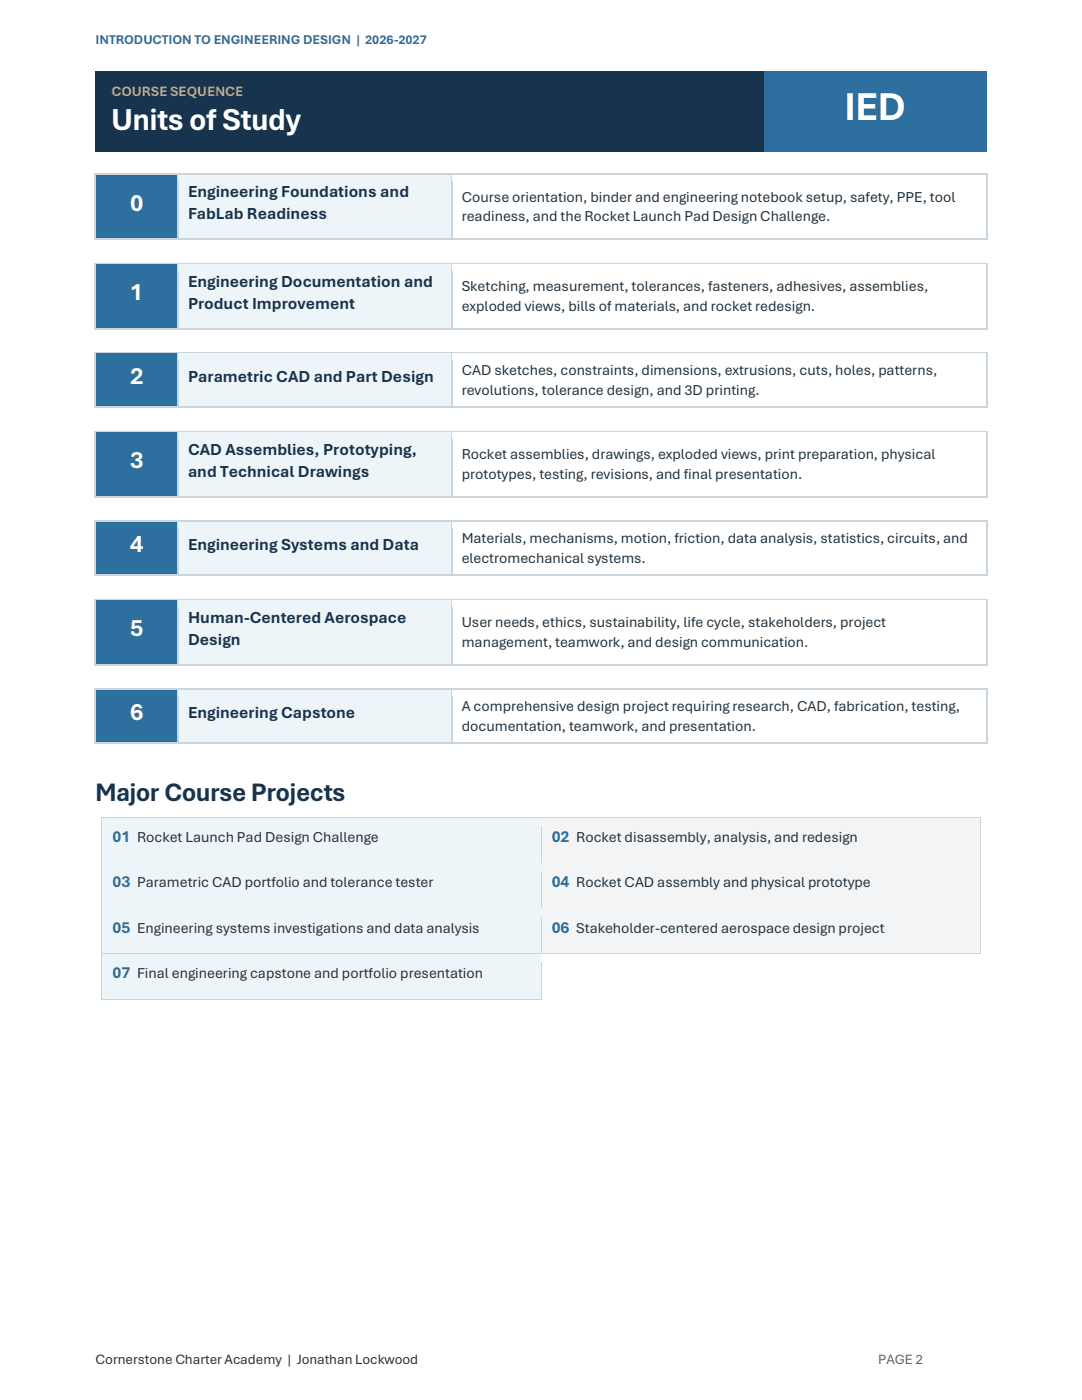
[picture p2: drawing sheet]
<svg xmlns="http://www.w3.org/2000/svg" width="216mm" height="279mm" viewBox="0 0 216 279" stroke-linecap="round" stroke-linejoin="round" font-family="sans-serif">
<defs><g id="words">
<text font-size="8.1" fill="#fff" x="168.6" y="24">IED</text>
<text font-size="6.3" fill="#fff" x="22.2" y="26">Units of Study</text>
<text font-size="5.3" fill="#17334d" x="19" y="159.9">Major Course Projects</text>
<g font-size="5" fill="#fff">
<text x="26" y="42">0</text>
<text x="26" y="59.9">1</text>
<text x="26" y="76.7">2</text>
<text x="26" y="93.4">3</text>
<text x="26" y="110.2">4</text>
<text x="26" y="127">5</text>
<text x="26" y="143.8">6</text>
</g>
<g font-size="3.3" fill="#17334d">
<text x="37.5" y="39.4">Engineering Foundations and</text>
<text x="37.5" y="43.7">FabLab Readiness</text>
<text x="37.5" y="57.3">Engineering Documentation and</text>
<text x="37.5" y="61.6">Product Improvement</text>
<text x="37.5" y="76.2">Parametric CAD and Part Design</text>
<text x="37.5" y="90.8">CAD Assemblies, Prototyping,</text>
<text x="37.5" y="95.1">and Technical Drawings</text>
<text x="37.5" y="109.7">Engineering Systems and Data</text>
<text x="37.5" y="124.4">Human-Centered Aerospace</text>
<text x="37.5" y="128.7">Design</text>
<text x="37.5" y="143.3">Engineering Capstone</text>
</g>
<g font-size="3.3" fill="#2d6f9f">
<text x="22.4" y="168">01 Rocket Launch Pad Design Challenge</text>
<text x="110.1" y="168">02 Rocket disassembly, analysis, and redesign</text>
<text x="22.4" y="177.1">03 Parametric CAD portfolio and tolerance tester</text>
<text x="110.1" y="177.1">04 Rocket CAD assembly and physical prototype</text>
<text x="22.4" y="186.1">05 Engineering systems investigations and data analysis</text>
<text x="110.1" y="186.1">06 Stakeholder-centered aerospace design project</text>
<text x="22.4" y="195.2">07 Final engineering capstone and portfolio presentation</text>
</g>
<g font-size="3" fill="#24313b">
<text x="92.1" y="40.2">Course orientation, binder and engineering notebook setup, safety, PPE, tool</text>
<text x="92.1" y="44.1">readiness, and the Rocket Launch Pad Design Challenge.</text>
<text x="92.1" y="58.1">Sketching, measurement, tolerances, fasteners, adhesives, assemblies,</text>
<text x="92.1" y="62">exploded views, bills of materials, and rocket redesign.</text>
<text x="92.1" y="74.9">CAD sketches, constraints, dimensions, extrusions, cuts, holes, patterns,</text>
<text x="92.1" y="78.7">revolutions, tolerance design, and 3D printing.</text>
<text x="92.1" y="91.7">Rocket assemblies, drawings, exploded views, print preparation, physical</text>
<text x="92.1" y="95.5">prototypes, testing, revisions, and final presentation.</text>
<text x="92.1" y="108.4">Materials, mechanisms, motion, friction, data analysis, statistics, circuits, and</text>
<text x="92.1" y="112.3">electromechanical systems.</text>
<text x="92.1" y="125.2">User needs, ethics, sustainability, life cycle, stakeholders, project</text>
<text x="92.1" y="129">management, teamwork, and design communication.</text>
<text x="92.1" y="142">A comprehensive design project requiring research, CAD, fabrication, testing,</text>
<text x="92.1" y="145.8">documentation, teamwork, and presentation.</text>
</g>
<text font-size="2.8" fill="#d9a62e" x="22.2" y="19.1">COURSE SEQUENCE</text>
<text font-size="2.8" fill="#24313b" x="19" y="272.3">Cornerstone Charter Academy | Jonathan Lockwood</text>
<text font-size="2.8" fill="#566675" x="175.3" y="272.3">PAGE 2</text>
<text font-size="2.7" fill="#2d6f9f" x="19" y="8.8">INTRODUCTION TO ENGINEERING DESIGN | 2026-2027</text>
</g></defs>
<g fill="#17334d">
<path d="M19 14.3h133.4v16h-133.4z" fill-rule="evenodd"/>
<path d="M22.2 16.4h127.1v3.7h-127.1z" fill-rule="evenodd"/>
<path d="M22.2 20.1h127.1v8.1h-127.1z" fill-rule="evenodd"/>
</g>
<g fill="#2d6f9f">
<path d="M152.4 14.3h44.5v16h-44.5z" fill-rule="evenodd"/>
<path d="M154.5 16.4h40.3v10.4h-40.3z" fill-rule="evenodd"/>
</g>
<path d="M19 14.3h133.4v2.1h-133.4z" fill-rule="evenodd" fill="#17334d"/>
<path d="M152.4 14.3h44.5v2.1h-44.5z" fill-rule="evenodd" fill="#2d6f9f"/>
<path d="M19 28.2h133.4v2.1h-133.4z" fill-rule="evenodd" fill="#17334d"/>
<g fill="#2d6f9f">
<path d="M152.4 28.2h44.5v2.1h-44.5z" fill-rule="evenodd"/>
<path d="M19.2 34.8h16.3v12.8h-16.3z" fill-rule="evenodd"/>
<path d="M21 37.4h12.6v7.7h-12.6z" fill-rule="evenodd"/>
</g>
<g fill="#eef5f9">
<path d="M35.7 34.8h54.4v12.8h-54.4z" fill-rule="evenodd"/>
<path d="M37.5 36.2h50.7v4.3h-50.7z" fill-rule="evenodd"/>
<path d="M37.5 40.5h50.7v5.7h-50.7z" fill-rule="evenodd"/>
</g>
<g fill="#fff">
<path d="M90.3 34.8h106.5v12.8h-106.5z" fill-rule="evenodd"/>
<path d="M92.1 37.4h102.8v3.8h-102.8z" fill-rule="evenodd"/>
<path d="M92.1 41.2h102.8v3.9h-102.8z" fill-rule="evenodd"/>
</g>
<g fill="#cbd5dd">
<path d="M18.9 34.6h.2v1.6h-.2z" fill-rule="evenodd"/>
<path d="M18.9 34.6h.2v.2h-.2z" fill-rule="evenodd"/>
</g>
<path d="M19.1 34.7h16.3" fill="none" stroke="#cbd5dd" stroke-width=".21"/>
<path d="M19.1 34.8h16.3v1.4h-16.3z" fill-rule="evenodd" fill="#2d6f9f"/>
<g fill="#cbd5dd">
<path d="M35.4 34.8h.3v1.4h-.3z" fill-rule="evenodd"/>
<path d="M35.4 34.6h.3v.2h-.3z" fill-rule="evenodd"/>
</g>
<path d="M35.7 34.7h54.4" fill="none" stroke="#cbd5dd" stroke-width=".21"/>
<path d="M35.7 34.8h54.4v1.4h-54.4z" fill-rule="evenodd" fill="#eef5f9"/>
<g fill="#cbd5dd">
<path d="M90.1 34.8h.2v1.4h-.2z" fill-rule="evenodd"/>
<path d="M90.1 34.6h.2v.2h-.2z" fill-rule="evenodd"/>
</g>
<path d="M90.3 34.7h106.5" fill="none" stroke="#cbd5dd" stroke-width=".21"/>
<path d="M90.3 34.8h106.5v1.4h-106.5z" fill-rule="evenodd" fill="#fff"/>
<g fill="#cbd5dd">
<path d="M196.8 34.6h.2v1.6h-.2z" fill-rule="evenodd"/>
<path d="M196.8 34.6h.2v.2h-.2z" fill-rule="evenodd"/>
</g>
<path d="M19 46.2h16.6v1.4h-16.6z" fill-rule="evenodd" fill="#2d6f9f"/>
<path d="M19 36.2v11.4" fill="none" stroke="#cbd5dd" stroke-width=".21"/>
<g fill="#cbd5dd">
<path d="M18.9 47.6h.2v.2h-.2z" fill-rule="evenodd"/>
<path d="M18.9 47.6h.2v.2h-.2z" fill-rule="evenodd"/>
</g>
<path d="M19.1 47.7h16.3" fill="none" stroke="#cbd5dd" stroke-width=".21"/>
<path d="M35.6 46.2h54.6v1.4h-54.6z" fill-rule="evenodd" fill="#eef5f9"/>
<path d="M35.5 36.2v11.4" fill="none" stroke="#cbd5dd" stroke-width=".21"/>
<path d="M35.4 47.6h.3v.2h-.3z" fill-rule="evenodd" fill="#cbd5dd"/>
<path d="M35.7 47.7h54.4" fill="none" stroke="#cbd5dd" stroke-width=".21"/>
<path d="M90.2 46.2h106.7v1.4h-106.7z" fill-rule="evenodd" fill="#fff"/>
<path d="M90.2 36.2v11.4" fill="none" stroke="#cbd5dd" stroke-width=".21"/>
<path d="M90.1 47.6h.2v.2h-.2z" fill-rule="evenodd" fill="#cbd5dd"/>
<path d="M196.9 36.2v11.4M90.3 47.7h106.5" fill="none" stroke="#cbd5dd" stroke-width=".21"/>
<g fill="#cbd5dd">
<path d="M196.8 47.6h.2v.2h-.2z" fill-rule="evenodd"/>
<path d="M196.8 47.6h.2v.2h-.2z" fill-rule="evenodd"/>
</g>
<g fill="#2d6f9f">
<path d="M19.2 52.8h16.3v12.7h-16.3z" fill-rule="evenodd"/>
<path d="M21 55.3h12.6v7.7h-12.6z" fill-rule="evenodd"/>
</g>
<g fill="#eef5f9">
<path d="M35.7 52.8h54.4v12.7h-54.4z" fill-rule="evenodd"/>
<path d="M37.5 54.2h50.7v4.2h-50.7z" fill-rule="evenodd"/>
<path d="M37.5 58.4h50.7v5.7h-50.7z" fill-rule="evenodd"/>
</g>
<g fill="#fff">
<path d="M90.3 52.8h106.5v12.7h-106.5z" fill-rule="evenodd"/>
<path d="M92.1 55.3h102.8v3.8h-102.8z" fill-rule="evenodd"/>
<path d="M92.1 59.1h102.8v3.9h-102.8z" fill-rule="evenodd"/>
</g>
<g fill="#cbd5dd">
<path d="M18.9 52.5h.2v1.6h-.2z" fill-rule="evenodd"/>
<path d="M18.9 52.5h.2v.2h-.2z" fill-rule="evenodd"/>
</g>
<path d="M19.1 52.6h16.3" fill="none" stroke="#cbd5dd" stroke-width=".21"/>
<path d="M19.1 52.7h16.3v1.4h-16.3z" fill-rule="evenodd" fill="#2d6f9f"/>
<g fill="#cbd5dd">
<path d="M35.4 52.7h.3v1.4h-.3z" fill-rule="evenodd"/>
<path d="M35.4 52.5h.3v.2h-.3z" fill-rule="evenodd"/>
</g>
<path d="M35.7 52.6h54.4" fill="none" stroke="#cbd5dd" stroke-width=".21"/>
<path d="M35.7 52.7h54.4v1.4h-54.4z" fill-rule="evenodd" fill="#eef5f9"/>
<g fill="#cbd5dd">
<path d="M90.1 52.7h.2v1.4h-.2z" fill-rule="evenodd"/>
<path d="M90.1 52.5h.2v.2h-.2z" fill-rule="evenodd"/>
</g>
<path d="M90.3 52.6h106.5" fill="none" stroke="#cbd5dd" stroke-width=".21"/>
<path d="M90.3 52.7h106.5v1.4h-106.5z" fill-rule="evenodd" fill="#fff"/>
<g fill="#cbd5dd">
<path d="M196.8 52.5h.2v1.6h-.2z" fill-rule="evenodd"/>
<path d="M196.8 52.5h.2v.2h-.2z" fill-rule="evenodd"/>
</g>
<path d="M19 64.1h16.6v1.4h-16.6z" fill-rule="evenodd" fill="#2d6f9f"/>
<path d="M19 54.1v11.4" fill="none" stroke="#cbd5dd" stroke-width=".21"/>
<g fill="#cbd5dd">
<path d="M18.9 65.5h.2v.3h-.2z" fill-rule="evenodd"/>
<path d="M18.9 65.5h.2v.3h-.2z" fill-rule="evenodd"/>
</g>
<path d="M19.1 65.6h16.3" fill="none" stroke="#cbd5dd" stroke-width=".21"/>
<path d="M35.6 64.1h54.6v1.4h-54.6z" fill-rule="evenodd" fill="#eef5f9"/>
<path d="M35.5 54.1v11.4" fill="none" stroke="#cbd5dd" stroke-width=".21"/>
<path d="M35.4 65.5h.3v.3h-.3z" fill-rule="evenodd" fill="#cbd5dd"/>
<path d="M35.7 65.6h54.4" fill="none" stroke="#cbd5dd" stroke-width=".21"/>
<path d="M90.2 64.1h106.7v1.4h-106.7z" fill-rule="evenodd" fill="#fff"/>
<path d="M90.2 54.1v11.4" fill="none" stroke="#cbd5dd" stroke-width=".21"/>
<path d="M90.1 65.5h.2v.3h-.2z" fill-rule="evenodd" fill="#cbd5dd"/>
<path d="M196.9 54.1v11.4M90.3 65.6h106.5" fill="none" stroke="#cbd5dd" stroke-width=".21"/>
<g fill="#cbd5dd">
<path d="M196.8 65.5h.2v.3h-.2z" fill-rule="evenodd"/>
<path d="M196.8 65.5h.2v.3h-.2z" fill-rule="evenodd"/>
</g>
<g fill="#2d6f9f">
<path d="M19.2 70.6h16.3v10.6h-16.3z" fill-rule="evenodd"/>
<path d="M21 72h12.6v7.8h-12.6z" fill-rule="evenodd"/>
</g>
<g fill="#eef5f9">
<path d="M35.7 70.6h54.4v10.6h-54.4z" fill-rule="evenodd"/>
<path d="M37.5 73h50.7v5.7h-50.7z" fill-rule="evenodd"/>
</g>
<g fill="#fff">
<path d="M90.3 70.6h106.5v10.6h-106.5z" fill-rule="evenodd"/>
<path d="M92.1 72.1h102.8v3.8h-102.8z" fill-rule="evenodd"/>
<path d="M92.1 75.9h102.8v3.9h-102.8z" fill-rule="evenodd"/>
</g>
<g fill="#cbd5dd">
<path d="M18.9 70.4h.2v1.6h-.2z" fill-rule="evenodd"/>
<path d="M18.9 70.4h.2v.2h-.2z" fill-rule="evenodd"/>
</g>
<path d="M19.1 70.5h16.3" fill="none" stroke="#cbd5dd" stroke-width=".21"/>
<path d="M19.1 70.6h16.3v1.4h-16.3z" fill-rule="evenodd" fill="#2d6f9f"/>
<g fill="#cbd5dd">
<path d="M35.4 70.6h.3v1.4h-.3z" fill-rule="evenodd"/>
<path d="M35.4 70.4h.3v.2h-.3z" fill-rule="evenodd"/>
</g>
<path d="M35.7 70.5h54.4" fill="none" stroke="#cbd5dd" stroke-width=".21"/>
<path d="M35.7 70.6h54.4v1.4h-54.4z" fill-rule="evenodd" fill="#eef5f9"/>
<g fill="#cbd5dd">
<path d="M90.1 70.6h.2v1.4h-.2z" fill-rule="evenodd"/>
<path d="M90.1 70.4h.2v.2h-.2z" fill-rule="evenodd"/>
</g>
<path d="M90.3 70.5h106.5" fill="none" stroke="#cbd5dd" stroke-width=".21"/>
<path d="M90.3 70.6h106.5v1.4h-106.5z" fill-rule="evenodd" fill="#fff"/>
<g fill="#cbd5dd">
<path d="M196.8 70.4h.2v1.6h-.2z" fill-rule="evenodd"/>
<path d="M196.8 70.4h.2v.2h-.2z" fill-rule="evenodd"/>
</g>
<path d="M19 79.8h16.6v1.4h-16.6z" fill-rule="evenodd" fill="#2d6f9f"/>
<path d="M19 72v9.2" fill="none" stroke="#cbd5dd" stroke-width=".21"/>
<g fill="#cbd5dd">
<path d="M18.9 81.2h.2v.2h-.2z" fill-rule="evenodd"/>
<path d="M18.9 81.2h.2v.2h-.2z" fill-rule="evenodd"/>
</g>
<path d="M19.1 81.3h16.3" fill="none" stroke="#cbd5dd" stroke-width=".21"/>
<path d="M35.6 79.8h54.6v1.4h-54.6z" fill-rule="evenodd" fill="#eef5f9"/>
<path d="M35.5 72v9.2" fill="none" stroke="#cbd5dd" stroke-width=".21"/>
<path d="M35.4 81.2h.3v.2h-.3z" fill-rule="evenodd" fill="#cbd5dd"/>
<path d="M35.7 81.3h54.4" fill="none" stroke="#cbd5dd" stroke-width=".21"/>
<path d="M90.2 79.8h106.7v1.4h-106.7z" fill-rule="evenodd" fill="#fff"/>
<path d="M90.2 72v9.2" fill="none" stroke="#cbd5dd" stroke-width=".21"/>
<path d="M90.1 81.2h.2v.2h-.2z" fill-rule="evenodd" fill="#cbd5dd"/>
<path d="M196.9 72v9.2M90.3 81.3h106.5" fill="none" stroke="#cbd5dd" stroke-width=".21"/>
<g fill="#cbd5dd">
<path d="M196.8 81.2h.2v.2h-.2z" fill-rule="evenodd"/>
<path d="M196.8 81.2h.2v.2h-.2z" fill-rule="evenodd"/>
</g>
<g fill="#2d6f9f">
<path d="M19.2 86.3h16.3v12.8h-16.3z" fill-rule="evenodd"/>
<path d="M21 88.8h12.6v7.7h-12.6z" fill-rule="evenodd"/>
</g>
<g fill="#eef5f9">
<path d="M35.7 86.3h54.4v12.8h-54.4z" fill-rule="evenodd"/>
<path d="M37.5 87.7h50.7v4.3h-50.7z" fill-rule="evenodd"/>
<path d="M37.5 92h50.7v5.7h-50.7z" fill-rule="evenodd"/>
</g>
<g fill="#fff">
<path d="M90.3 86.3h106.5v12.8h-106.5z" fill-rule="evenodd"/>
<path d="M92.1 88.8h102.8v3.9h-102.8z" fill-rule="evenodd"/>
<path d="M92.1 92.7h102.8v3.8h-102.8z" fill-rule="evenodd"/>
</g>
<g fill="#cbd5dd">
<path d="M18.9 86h.2v1.6h-.2z" fill-rule="evenodd"/>
<path d="M18.9 86h.2v.2h-.2z" fill-rule="evenodd"/>
</g>
<path d="M19.1 86.1h16.3" fill="none" stroke="#cbd5dd" stroke-width=".21"/>
<path d="M19.1 86.2h16.3v1.4h-16.3z" fill-rule="evenodd" fill="#2d6f9f"/>
<g fill="#cbd5dd">
<path d="M35.4 86.2h.3v1.4h-.3z" fill-rule="evenodd"/>
<path d="M35.4 86h.3v.2h-.3z" fill-rule="evenodd"/>
</g>
<path d="M35.7 86.1h54.4" fill="none" stroke="#cbd5dd" stroke-width=".21"/>
<path d="M35.7 86.2h54.4v1.4h-54.4z" fill-rule="evenodd" fill="#eef5f9"/>
<g fill="#cbd5dd">
<path d="M90.1 86.2h.2v1.4h-.2z" fill-rule="evenodd"/>
<path d="M90.1 86h.2v.2h-.2z" fill-rule="evenodd"/>
</g>
<path d="M90.3 86.1h106.5" fill="none" stroke="#cbd5dd" stroke-width=".21"/>
<path d="M90.3 86.2h106.5v1.4h-106.5z" fill-rule="evenodd" fill="#fff"/>
<g fill="#cbd5dd">
<path d="M196.8 86h.2v1.6h-.2z" fill-rule="evenodd"/>
<path d="M196.8 86h.2v.2h-.2z" fill-rule="evenodd"/>
</g>
<path d="M19 97.7h16.6v1.4h-16.6z" fill-rule="evenodd" fill="#2d6f9f"/>
<path d="M19 87.6v11.5" fill="none" stroke="#cbd5dd" stroke-width=".21"/>
<g fill="#cbd5dd">
<path d="M18.9 99.1h.2v.2h-.2z" fill-rule="evenodd"/>
<path d="M18.9 99.1h.2v.2h-.2z" fill-rule="evenodd"/>
</g>
<path d="M19.1 99.2h16.3" fill="none" stroke="#cbd5dd" stroke-width=".21"/>
<path d="M35.6 97.7h54.6v1.4h-54.6z" fill-rule="evenodd" fill="#eef5f9"/>
<path d="M35.5 87.6v11.5" fill="none" stroke="#cbd5dd" stroke-width=".21"/>
<path d="M35.4 99.1h.3v.2h-.3z" fill-rule="evenodd" fill="#cbd5dd"/>
<path d="M35.7 99.2h54.4" fill="none" stroke="#cbd5dd" stroke-width=".21"/>
<path d="M90.2 97.7h106.7v1.4h-106.7z" fill-rule="evenodd" fill="#fff"/>
<path d="M90.2 87.6v11.5" fill="none" stroke="#cbd5dd" stroke-width=".21"/>
<path d="M90.1 99.1h.2v.2h-.2z" fill-rule="evenodd" fill="#cbd5dd"/>
<path d="M90.3 99.2h106.5M196.9 87.6v11.5" fill="none" stroke="#cbd5dd" stroke-width=".21"/>
<g fill="#cbd5dd">
<path d="M196.8 99.1h.2v.2h-.2z" fill-rule="evenodd"/>
<path d="M196.8 99.1h.2v.2h-.2z" fill-rule="evenodd"/>
</g>
<g fill="#2d6f9f">
<path d="M19.2 104.2h16.3v10.5h-16.3z" fill-rule="evenodd"/>
<path d="M21 105.6h12.6v7.7h-12.6z" fill-rule="evenodd"/>
</g>
<g fill="#eef5f9">
<path d="M35.7 104.2h54.4v10.5h-54.4z" fill-rule="evenodd"/>
<path d="M37.5 106.6h50.7v5.7h-50.7z" fill-rule="evenodd"/>
</g>
<g fill="#fff">
<path d="M90.3 104.2h106.5v10.5h-106.5z" fill-rule="evenodd"/>
<path d="M92.1 105.6h102.8v3.8h-102.8z" fill-rule="evenodd"/>
<path d="M92.1 109.4h102.8v3.9h-102.8z" fill-rule="evenodd"/>
</g>
<g fill="#cbd5dd">
<path d="M18.9 103.9h.2v1.7h-.2z" fill-rule="evenodd"/>
<path d="M18.9 103.9h.2v.3h-.2z" fill-rule="evenodd"/>
</g>
<path d="M19.1 104.1h16.3" fill="none" stroke="#cbd5dd" stroke-width=".21"/>
<path d="M19.1 104.2h16.3v1.4h-16.3z" fill-rule="evenodd" fill="#2d6f9f"/>
<g fill="#cbd5dd">
<path d="M35.4 104.2h.3v1.4h-.3z" fill-rule="evenodd"/>
<path d="M35.4 103.9h.3v.3h-.3z" fill-rule="evenodd"/>
</g>
<path d="M35.7 104.1h54.4" fill="none" stroke="#cbd5dd" stroke-width=".21"/>
<path d="M35.7 104.2h54.4v1.4h-54.4z" fill-rule="evenodd" fill="#eef5f9"/>
<g fill="#cbd5dd">
<path d="M90.1 104.2h.2v1.4h-.2z" fill-rule="evenodd"/>
<path d="M90.1 103.9h.2v.3h-.2z" fill-rule="evenodd"/>
</g>
<path d="M90.3 104.1h106.5" fill="none" stroke="#cbd5dd" stroke-width=".21"/>
<path d="M90.3 104.2h106.5v1.4h-106.5z" fill-rule="evenodd" fill="#fff"/>
<g fill="#cbd5dd">
<path d="M196.8 103.9h.2v1.7h-.2z" fill-rule="evenodd"/>
<path d="M196.8 103.9h.2v.3h-.2z" fill-rule="evenodd"/>
</g>
<path d="M19 113.3h16.6v1.4h-16.6z" fill-rule="evenodd" fill="#2d6f9f"/>
<path d="M19 105.6v9.1" fill="none" stroke="#cbd5dd" stroke-width=".21"/>
<g fill="#cbd5dd">
<path d="M18.9 114.7h.2v.3h-.2z" fill-rule="evenodd"/>
<path d="M18.9 114.7h.2v.3h-.2z" fill-rule="evenodd"/>
</g>
<path d="M19.1 114.8h16.3" fill="none" stroke="#cbd5dd" stroke-width=".21"/>
<path d="M35.6 113.3h54.6v1.4h-54.6z" fill-rule="evenodd" fill="#eef5f9"/>
<path d="M35.5 105.6v9.1" fill="none" stroke="#cbd5dd" stroke-width=".21"/>
<path d="M35.4 114.7h.3v.3h-.3z" fill-rule="evenodd" fill="#cbd5dd"/>
<path d="M35.7 114.8h54.4" fill="none" stroke="#cbd5dd" stroke-width=".21"/>
<path d="M90.2 113.3h106.7v1.4h-106.7z" fill-rule="evenodd" fill="#fff"/>
<path d="M90.2 105.6v9.1" fill="none" stroke="#cbd5dd" stroke-width=".21"/>
<path d="M90.1 114.7h.2v.3h-.2z" fill-rule="evenodd" fill="#cbd5dd"/>
<path d="M90.3 114.8h106.5M196.9 105.6v9.1" fill="none" stroke="#cbd5dd" stroke-width=".21"/>
<g fill="#cbd5dd">
<path d="M196.8 114.7h.2v.3h-.2z" fill-rule="evenodd"/>
<path d="M196.8 114.7h.2v.3h-.2z" fill-rule="evenodd"/>
</g>
<g fill="#2d6f9f">
<path d="M19.2 119.8h16.3v12.8h-16.3z" fill-rule="evenodd"/>
<path d="M21 122.3h12.6v7.8h-12.6z" fill-rule="evenodd"/>
</g>
<g fill="#eef5f9">
<path d="M35.7 119.8h54.4v12.8h-54.4z" fill-rule="evenodd"/>
<path d="M37.5 121.2h50.7v4.3h-50.7z" fill-rule="evenodd"/>
<path d="M37.5 125.5h50.7v5.7h-50.7z" fill-rule="evenodd"/>
</g>
<g fill="#fff">
<path d="M90.3 119.8h106.5v12.8h-106.5z" fill-rule="evenodd"/>
<path d="M92.1 122.4h102.8v3.8h-102.8z" fill-rule="evenodd"/>
<path d="M92.1 126.2h102.8v3.9h-102.8z" fill-rule="evenodd"/>
</g>
<g fill="#cbd5dd">
<path d="M18.9 119.6h.2v1.6h-.2z" fill-rule="evenodd"/>
<path d="M18.9 119.6h.2v.2h-.2z" fill-rule="evenodd"/>
</g>
<path d="M19.1 119.7h16.3" fill="none" stroke="#cbd5dd" stroke-width=".21"/>
<path d="M19.1 119.8h16.3v1.4h-16.3z" fill-rule="evenodd" fill="#2d6f9f"/>
<g fill="#cbd5dd">
<path d="M35.4 119.8h.3v1.4h-.3z" fill-rule="evenodd"/>
<path d="M35.4 119.6h.3v.2h-.3z" fill-rule="evenodd"/>
</g>
<path d="M35.7 119.7h54.4" fill="none" stroke="#cbd5dd" stroke-width=".21"/>
<path d="M35.7 119.8h54.4v1.4h-54.4z" fill-rule="evenodd" fill="#eef5f9"/>
<g fill="#cbd5dd">
<path d="M90.1 119.8h.2v1.4h-.2z" fill-rule="evenodd"/>
<path d="M90.1 119.6h.2v.2h-.2z" fill-rule="evenodd"/>
</g>
<path d="M90.3 119.7h106.5" fill="none" stroke="#cbd5dd" stroke-width=".21"/>
<path d="M90.3 119.8h106.5v1.4h-106.5z" fill-rule="evenodd" fill="#fff"/>
<g fill="#cbd5dd">
<path d="M196.8 119.6h.2v1.6h-.2z" fill-rule="evenodd"/>
<path d="M196.8 119.6h.2v.2h-.2z" fill-rule="evenodd"/>
</g>
<path d="M19 131.2h16.6v1.4h-16.6z" fill-rule="evenodd" fill="#2d6f9f"/>
<path d="M19 121.2v11.4" fill="none" stroke="#cbd5dd" stroke-width=".21"/>
<g fill="#cbd5dd">
<path d="M18.9 132.6h.2v.2h-.2z" fill-rule="evenodd"/>
<path d="M18.9 132.6h.2v.2h-.2z" fill-rule="evenodd"/>
</g>
<path d="M19.1 132.7h16.3" fill="none" stroke="#cbd5dd" stroke-width=".21"/>
<path d="M35.6 131.2h54.6v1.4h-54.6z" fill-rule="evenodd" fill="#eef5f9"/>
<path d="M35.5 121.2v11.4" fill="none" stroke="#cbd5dd" stroke-width=".21"/>
<path d="M35.4 132.6h.3v.2h-.3z" fill-rule="evenodd" fill="#cbd5dd"/>
<path d="M35.7 132.7h54.4" fill="none" stroke="#cbd5dd" stroke-width=".21"/>
<path d="M90.2 131.2h106.7v1.4h-106.7z" fill-rule="evenodd" fill="#fff"/>
<path d="M90.2 121.2v11.4" fill="none" stroke="#cbd5dd" stroke-width=".21"/>
<path d="M90.1 132.6h.2v.2h-.2z" fill-rule="evenodd" fill="#cbd5dd"/>
<path d="M90.3 132.7h106.5M196.9 121.2v11.4" fill="none" stroke="#cbd5dd" stroke-width=".21"/>
<g fill="#cbd5dd">
<path d="M196.8 132.6h.2v.2h-.2z" fill-rule="evenodd"/>
<path d="M196.8 132.6h.2v.2h-.2z" fill-rule="evenodd"/>
</g>
<g fill="#2d6f9f">
<path d="M19.2 137.7h16.3v10.5h-16.3z" fill-rule="evenodd"/>
<path d="M21 139.1h12.6v7.7h-12.6z" fill-rule="evenodd"/>
</g>
<g fill="#eef5f9">
<path d="M35.7 137.7h54.4v10.5h-54.4z" fill-rule="evenodd"/>
<path d="M37.5 140.1h50.7v5.7h-50.7z" fill-rule="evenodd"/>
</g>
<g fill="#fff">
<path d="M90.3 137.7h106.5v10.5h-106.5z" fill-rule="evenodd"/>
<path d="M92.1 139.1h102.8v3.9h-102.8z" fill-rule="evenodd"/>
<path d="M92.1 143h102.8v3.8h-102.8z" fill-rule="evenodd"/>
</g>
<g fill="#cbd5dd">
<path d="M18.9 137.5h.2v1.6h-.2z" fill-rule="evenodd"/>
<path d="M18.9 137.5h.2v.2h-.2z" fill-rule="evenodd"/>
</g>
<path d="M19.1 137.6h16.3" fill="none" stroke="#cbd5dd" stroke-width=".21"/>
<path d="M19.1 137.7h16.3v1.4h-16.3z" fill-rule="evenodd" fill="#2d6f9f"/>
<g fill="#cbd5dd">
<path d="M35.4 137.7h.3v1.4h-.3z" fill-rule="evenodd"/>
<path d="M35.4 137.5h.3v.2h-.3z" fill-rule="evenodd"/>
</g>
<path d="M35.7 137.6h54.4" fill="none" stroke="#cbd5dd" stroke-width=".21"/>
<path d="M35.7 137.7h54.4v1.4h-54.4z" fill-rule="evenodd" fill="#eef5f9"/>
<g fill="#cbd5dd">
<path d="M90.1 137.7h.2v1.4h-.2z" fill-rule="evenodd"/>
<path d="M90.1 137.5h.2v.2h-.2z" fill-rule="evenodd"/>
</g>
<path d="M90.3 137.6h106.5" fill="none" stroke="#cbd5dd" stroke-width=".21"/>
<path d="M90.3 137.7h106.5v1.4h-106.5z" fill-rule="evenodd" fill="#fff"/>
<g fill="#cbd5dd">
<path d="M196.8 137.5h.2v1.6h-.2z" fill-rule="evenodd"/>
<path d="M196.8 137.5h.2v.2h-.2z" fill-rule="evenodd"/>
</g>
<path d="M19 146.9h16.6v1.4h-16.6z" fill-rule="evenodd" fill="#2d6f9f"/>
<path d="M19 139.1v9.2" fill="none" stroke="#cbd5dd" stroke-width=".21"/>
<g fill="#cbd5dd">
<path d="M18.9 148.3h.2v.2h-.2z" fill-rule="evenodd"/>
<path d="M18.9 148.3h.2v.2h-.2z" fill-rule="evenodd"/>
</g>
<path d="M19.1 148.4h16.3" fill="none" stroke="#cbd5dd" stroke-width=".21"/>
<path d="M35.6 146.9h54.6v1.4h-54.6z" fill-rule="evenodd" fill="#eef5f9"/>
<path d="M35.5 139.1v9.2" fill="none" stroke="#cbd5dd" stroke-width=".21"/>
<path d="M35.4 148.3h.3v.2h-.3z" fill-rule="evenodd" fill="#cbd5dd"/>
<path d="M35.7 148.4h54.4" fill="none" stroke="#cbd5dd" stroke-width=".21"/>
<path d="M90.2 146.9h106.7v1.4h-106.7z" fill-rule="evenodd" fill="#fff"/>
<path d="M90.2 139.1v9.2" fill="none" stroke="#cbd5dd" stroke-width=".21"/>
<path d="M90.1 148.3h.2v.2h-.2z" fill-rule="evenodd" fill="#cbd5dd"/>
<path d="M196.9 139.1v9.2M90.3 148.4h106.5" fill="none" stroke="#cbd5dd" stroke-width=".21"/>
<g fill="#cbd5dd">
<path d="M196.8 148.3h.2v.2h-.2z" fill-rule="evenodd"/>
<path d="M196.8 148.3h.2v.2h-.2z" fill-rule="evenodd"/>
</g>
<g fill="#eef5f9">
<path d="M20.4 163.2h87.5v9h-87.5z" fill-rule="evenodd"/>
<path d="M22.4 164.8h83.4v5.7h-83.4z" fill-rule="evenodd"/>
</g>
<g fill="#f2f4f6">
<path d="M108.1 163.2h87.4v9h-87.4z" fill-rule="evenodd"/>
<path d="M110.1 164.8h83.4v5.7h-83.4z" fill-rule="evenodd"/>
</g>
<g fill="#cbd5dd">
<path d="M20.2 163.1h.2v1.8h-.2z" fill-rule="evenodd"/>
<path d="M20.2 163.1h.2v.2h-.2z" fill-rule="evenodd"/>
</g>
<path d="M20.4 163.2h87.5" fill="none" stroke="#cbd5dd" stroke-width=".2"/>
<path d="M20.4 163.3h87.5v1.6h-87.5z" fill-rule="evenodd" fill="#eef5f9"/>
<g fill="#cbd5dd">
<path d="M107.9 163.3h.2v1.6h-.2z" fill-rule="evenodd"/>
<path d="M107.9 163.1h.2v.2h-.2z" fill-rule="evenodd"/>
</g>
<path d="M108.1 163.2h87.4" fill="none" stroke="#cbd5dd" stroke-width=".2"/>
<path d="M108.1 163.3h87.4v1.6h-87.4z" fill-rule="evenodd" fill="#f2f4f6"/>
<g fill="#cbd5dd">
<path d="M195.5 163.1h.2v1.8h-.2z" fill-rule="evenodd"/>
<path d="M195.5 163.1h.2v.2h-.2z" fill-rule="evenodd"/>
</g>
<path d="M20.3 170.5h87.7v1.7h-87.7z" fill-rule="evenodd" fill="#eef5f9"/>
<path d="M20.3 164.9v7.3" fill="none" stroke="#cbd5dd" stroke-width=".2"/>
<path d="M108 170.5h87.6v1.7h-87.6z" fill-rule="evenodd" fill="#f2f4f6"/>
<path d="M108 164.9v7.3M195.6 164.9v7.3" fill="none" stroke="#cbd5dd" stroke-width=".2"/>
<g fill="#eef5f9">
<path d="M20.4 172.3h87.5v8.9h-87.5z" fill-rule="evenodd"/>
<path d="M22.4 173.9h83.4v5.7h-83.4z" fill-rule="evenodd"/>
</g>
<g fill="#f2f4f6">
<path d="M108.1 172.3h87.4v8.9h-87.4z" fill-rule="evenodd"/>
<path d="M110.1 173.9h83.4v5.7h-83.4z" fill-rule="evenodd"/>
</g>
<path d="M20.2 172.2h.2v1.7h-.2z" fill-rule="evenodd" fill="#cbd5dd"/>
<path d="M20.4 172.2h87.5" fill="none" stroke="#cbd5dd" stroke-width=".2"/>
<path d="M20.4 172.3h87.5v1.6h-87.5z" fill-rule="evenodd" fill="#eef5f9"/>
<path d="M107.9 172.2h.2v1.7h-.2z" fill-rule="evenodd" fill="#cbd5dd"/>
<path d="M108.1 172.2h87.4" fill="none" stroke="#cbd5dd" stroke-width=".2"/>
<path d="M108.1 172.3h87.4v1.6h-87.4z" fill-rule="evenodd" fill="#f2f4f6"/>
<path d="M195.5 172.2h.2v1.7h-.2z" fill-rule="evenodd" fill="#cbd5dd"/>
<path d="M20.3 179.6h87.7v1.6h-87.7z" fill-rule="evenodd" fill="#eef5f9"/>
<path d="M20.3 173.9v7.3" fill="none" stroke="#cbd5dd" stroke-width=".2"/>
<path d="M108 179.6h87.6v1.6h-87.6z" fill-rule="evenodd" fill="#f2f4f6"/>
<path d="M108 173.9v7.3M195.6 173.9v7.3" fill="none" stroke="#cbd5dd" stroke-width=".2"/>
<g fill="#eef5f9">
<path d="M20.4 181.3h87.5v9h-87.5z" fill-rule="evenodd"/>
<path d="M22.4 182.9h83.4v5.8h-83.4z" fill-rule="evenodd"/>
</g>
<g fill="#f2f4f6">
<path d="M108.1 181.3h87.4v9h-87.4z" fill-rule="evenodd"/>
<path d="M110.1 182.9h83.4v5.8h-83.4z" fill-rule="evenodd"/>
</g>
<path d="M20.2 181.2h.2v1.8h-.2z" fill-rule="evenodd" fill="#cbd5dd"/>
<path d="M20.4 181.3h87.5" fill="none" stroke="#cbd5dd" stroke-width=".2"/>
<path d="M20.4 181.4h87.5v1.6h-87.5z" fill-rule="evenodd" fill="#eef5f9"/>
<path d="M107.9 181.2h.2v1.8h-.2z" fill-rule="evenodd" fill="#cbd5dd"/>
<path d="M108.1 181.3h87.4" fill="none" stroke="#cbd5dd" stroke-width=".2"/>
<path d="M108.1 181.4h87.4v1.6h-87.4z" fill-rule="evenodd" fill="#f2f4f6"/>
<path d="M195.5 181.2h.2v1.8h-.2z" fill-rule="evenodd" fill="#cbd5dd"/>
<path d="M20.3 188.7h87.7v1.6h-87.7z" fill-rule="evenodd" fill="#eef5f9"/>
<path d="M20.3 183v7.3" fill="none" stroke="#cbd5dd" stroke-width=".2"/>
<path d="M108 188.7h87.6v1.6h-87.6z" fill-rule="evenodd" fill="#f2f4f6"/>
<path d="M108 183v7.3M195.6 183v7.3" fill="none" stroke="#cbd5dd" stroke-width=".2"/>
<g fill="#eef5f9">
<path d="M20.4 190.4h87.5v8.9h-87.5z" fill-rule="evenodd"/>
<path d="M22.4 192h83.4v5.7h-83.4z" fill-rule="evenodd"/>
</g>
<g fill="#fff">
<path d="M108 192h87.6v5.7h-87.6z" fill-rule="evenodd"/>
<path d="M109.9 192h83.8v5.7h-83.8z" fill-rule="evenodd"/>
</g>
<path d="M20.2 190.3h.2v1.7h-.2z" fill-rule="evenodd" fill="#cbd5dd"/>
<path d="M20.4 190.4h87.5" fill="none" stroke="#cbd5dd" stroke-width=".2"/>
<path d="M20.4 190.4h87.5v1.6h-87.5z" fill-rule="evenodd" fill="#eef5f9"/>
<path d="M107.9 190.3h.2v1.7h-.2z" fill-rule="evenodd" fill="#cbd5dd"/>
<path d="M108.1 190.4h87.4" fill="none" stroke="#cbd5dd" stroke-width=".2"/>
<g fill="#fff">
<path d="M108.1 190.4h87.4v1.6h-87.4z" fill-rule="evenodd"/>
<path d="M195.5 190.4l.1 1.6z" fill-rule="evenodd"/>
</g>
<g fill="#cbd5dd">
<path d="M195.5 190.3h.2v.1h-.2z" fill-rule="evenodd"/>
<path d="M195.5 190.3h.2v.1h-.2z" fill-rule="evenodd"/>
</g>
<path d="M20.3 197.7h87.7v1.6h-87.7z" fill-rule="evenodd" fill="#eef5f9"/>
<path d="M20.3 192v7.3" fill="none" stroke="#cbd5dd" stroke-width=".2"/>
<g fill="#cbd5dd">
<path d="M20.2 199.3h.2v.2h-.2z" fill-rule="evenodd"/>
<path d="M20.2 199.3h.2v.2h-.2z" fill-rule="evenodd"/>
</g>
<path d="M20.4 199.4h87.5" fill="none" stroke="#cbd5dd" stroke-width=".2"/>
<path d="M108 197.7h87.6v1.6h-87.6z" fill-rule="evenodd" fill="#fff"/>
<path d="M108 192v7.3" fill="none" stroke="#cbd5dd" stroke-width=".2"/>
<g fill="#cbd5dd">
<path d="M107.9 199.3h.2v.2h-.2z" fill-rule="evenodd"/>
<path d="M107.9 199.3h.2v.2h-.2z" fill-rule="evenodd"/>
</g>
<use href="#words"/>
</svg>
